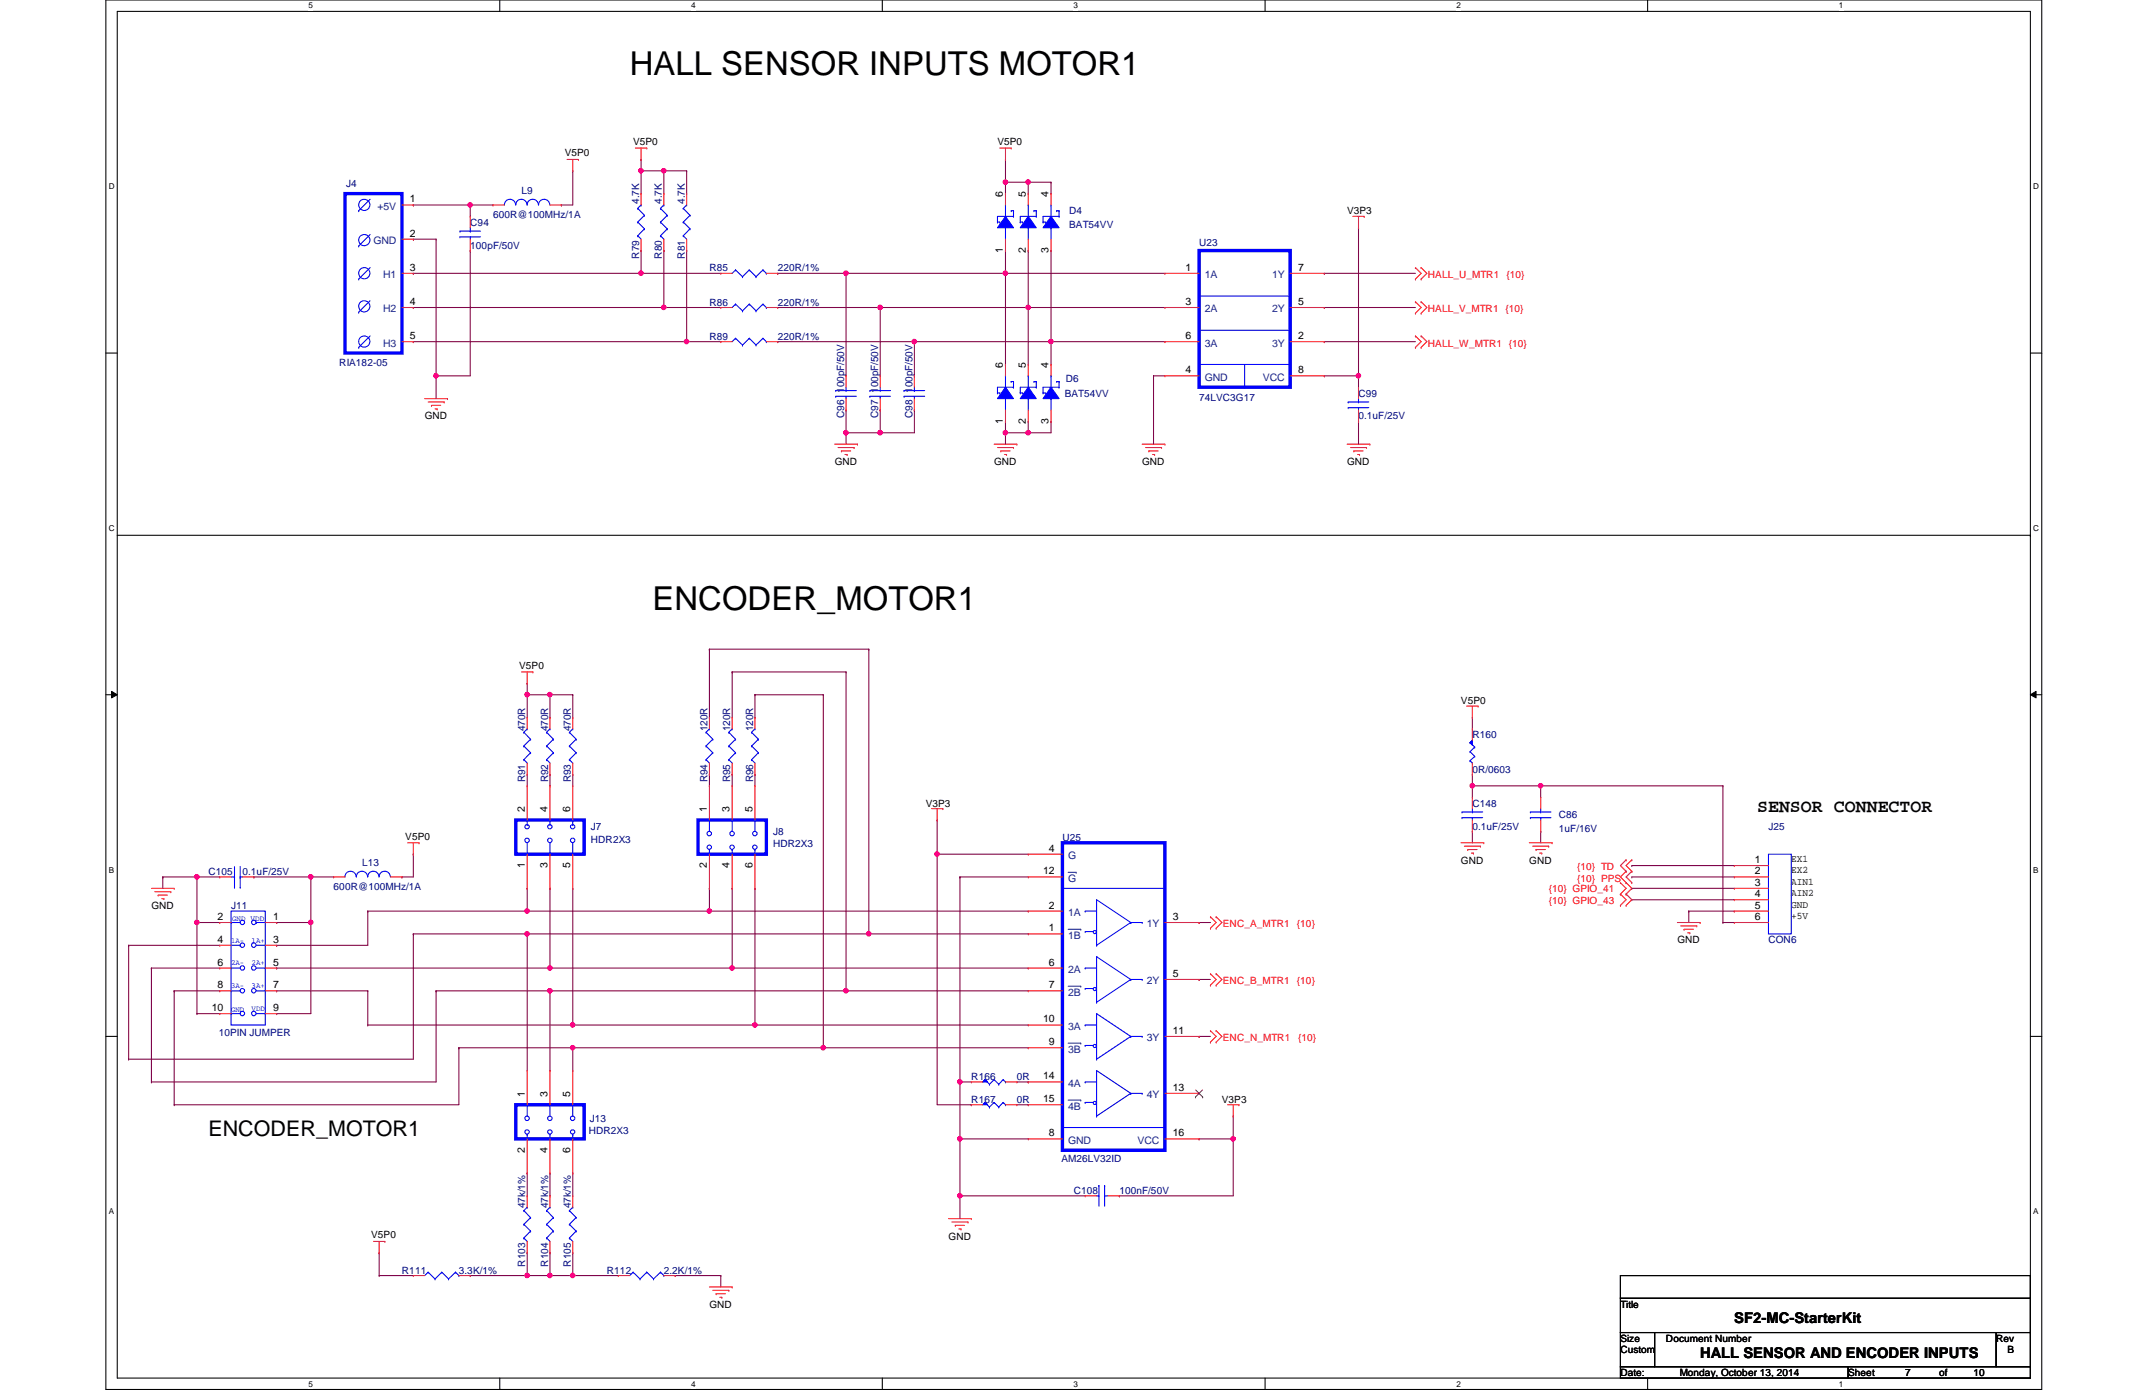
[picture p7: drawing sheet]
<svg xmlns="http://www.w3.org/2000/svg" width="432mm" height="279mm" viewBox="0 0 432 279" stroke-linecap="round" stroke-linejoin="round" font-family="sans-serif">
<defs><g id="words">
<g font-size="6.6">
<text x="126.4" y="15.1">HALL SENSOR INPUTS MOTOR1</text>
<text x="131" y="122.5">ENCODER_MOTOR1</text>
</g>
<text font-size="4.3" x="41.8" y="227.9">ENCODER_MOTOR1</text>
<text font-size="3.6" x="352.7" y="163">SENSOR CONNECTOR</text>
<g font-size="3">
<text x="348.1" y="265.6">SF2-MC-StarterKit</text>
<text x="341.3" y="272.5">HALL SENSOR AND ENCODER INPUTS</text>
</g>
<g font-size="2.1">
<text x="82.3" y="40.6">1</text>
<text x="201.3" y="39.5" transform="rotate(-90 201.3 39.5)">6</text>
<text x="205.9" y="39.5" transform="rotate(-90 205.9 39.5)">5</text>
<text x="210.5" y="39.5" transform="rotate(-90 210.5 39.5)">4</text>
<text x="82.3" y="47.5">2</text>
<text x="201.3" y="50.8" transform="rotate(-90 201.3 50.8)">1</text>
<text x="205.9" y="50.8" transform="rotate(-90 205.9 50.8)">2</text>
<text x="210.5" y="50.8" transform="rotate(-90 210.5 50.8)">3</text>
<text x="82.3" y="54.4">3</text>
<text x="238" y="54.4">1</text>
<text x="260.6" y="54.4">7</text>
<text x="82.3" y="61.2">4</text>
<text x="238" y="61.2">3</text>
<text x="260.6" y="61.2">5</text>
<text x="82.3" y="68.1">5</text>
<text x="238" y="68.1">6</text>
<text x="260.6" y="68.1">2</text>
<text x="201.3" y="73.8" transform="rotate(-90 201.3 73.8)">6</text>
<text x="205.9" y="73.8" transform="rotate(-90 205.9 73.8)">5</text>
<text x="210.5" y="73.8" transform="rotate(-90 210.5 73.8)">4</text>
<text x="238" y="74.9">4</text>
<text x="260.6" y="74.9">8</text>
<text x="201.3" y="85.1" transform="rotate(-90 201.3 85.1)">1</text>
<text x="205.9" y="85.1" transform="rotate(-90 205.9 85.1)">2</text>
<text x="210.5" y="85.1" transform="rotate(-90 210.5 85.1)">3</text>
<text x="105.3" y="163" transform="rotate(-90 105.3 163)">2</text>
<text x="109.9" y="163" transform="rotate(-90 109.9 163)">4</text>
<text x="114.5" y="163" transform="rotate(-90 114.5 163)">6</text>
<text x="141.9" y="163" transform="rotate(-90 141.9 163)">1</text>
<text x="146.5" y="163" transform="rotate(-90 146.5 163)">3</text>
<text x="151" y="163" transform="rotate(-90 151 163)">5</text>
<text x="210.5" y="170.9">4</text>
<text x="352.3" y="173.2">1</text>
<text x="105.3" y="174.2" transform="rotate(-90 105.3 174.2)">1</text>
<text x="109.9" y="174.2" transform="rotate(-90 109.9 174.2)">3</text>
<text x="114.5" y="174.2" transform="rotate(-90 114.5 174.2)">5</text>
<text x="141.9" y="174.2" transform="rotate(-90 141.9 174.2)">2</text>
<text x="146.5" y="174.2" transform="rotate(-90 146.5 174.2)">4</text>
<text x="151" y="174.2" transform="rotate(-90 151 174.2)">6</text>
<text x="209.4" y="175.5">12</text>
<text x="352.3" y="175.5">2</text>
<text x="352.3" y="177.8">3</text>
<text x="43.6" y="184.7">2</text>
<text x="54.9" y="184.7">1</text>
<text x="210.5" y="182.4">2</text>
<text x="235.5" y="184.7">3</text>
<text x="352.3" y="180.1">4</text>
<text x="352.3" y="182.4">5</text>
<text x="352.3" y="184.7">6</text>
<text x="43.6" y="189.2">4</text>
<text x="54.9" y="189.2">3</text>
<text x="210.5" y="186.9">1</text>
<text x="43.6" y="193.8">6</text>
<text x="54.9" y="193.8">5</text>
<text x="210.5" y="193.8">6</text>
<text x="235.5" y="196.1">5</text>
<text x="42.5" y="202.9">10</text>
<text x="43.6" y="198.4">8</text>
<text x="54.9" y="198.4">7</text>
<text x="54.9" y="202.9">9</text>
<text x="210.5" y="198.4">7</text>
<text x="209.4" y="205.2">10</text>
<text x="210.5" y="209.8">9</text>
<text x="235.5" y="207.5">11</text>
<text x="105.3" y="220.1" transform="rotate(-90 105.3 220.1)">1</text>
<text x="109.9" y="220.1" transform="rotate(-90 109.9 220.1)">3</text>
<text x="114.5" y="220.1" transform="rotate(-90 114.5 220.1)">5</text>
<text x="209.4" y="216.7">14</text>
<text x="209.4" y="221.2">15</text>
<text x="235.5" y="218.9">13</text>
<text x="105.3" y="231.4" transform="rotate(-90 105.3 231.4)">2</text>
<text x="109.9" y="231.4" transform="rotate(-90 109.9 231.4)">4</text>
<text x="114.5" y="231.4" transform="rotate(-90 114.5 231.4)">6</text>
<text x="210.5" y="228.1">8</text>
<text x="235.5" y="228.1">16</text>
</g>
<g font-size="2.1" fill="#004080">
<text x="75.8" y="42.1">+5V</text>
<text x="75" y="49">GND</text>
<text x="76.9" y="55.8">H1</text>
<text x="241.9" y="55.8">1A</text>
<text x="255.4" y="55.8">1Y</text>
<text x="76.9" y="62.7">H2</text>
<text x="241.9" y="62.7">2A</text>
<text x="255.4" y="62.7">2Y</text>
<text x="76.9" y="69.6">H3</text>
<text x="241.9" y="69.6">3A</text>
<text x="255.4" y="69.6">3Y</text>
<text x="241.9" y="76.4">GND</text>
<text x="253.5" y="76.4">VCC</text>
<text x="214.4" y="172.4">G</text>
<text x="214.4" y="177">G</text>
<text x="214.4" y="183.9">1A</text>
<text x="214.4" y="188.4">1B</text>
<text x="230.2" y="186.1">1Y</text>
<text x="214.4" y="195.3">2A</text>
<text x="230.2" y="197.6">2Y</text>
<text x="214.4" y="199.9">2B</text>
<text x="214.4" y="206.7">3A</text>
<text x="230.2" y="209">3Y</text>
<text x="214.4" y="211.3">3B</text>
<text x="214.4" y="218.1">4A</text>
<text x="230.2" y="220.4">4Y</text>
<text x="214.4" y="222.7">4B</text>
<text x="214.4" y="229.6">GND</text>
<text x="228.3" y="229.6">VCC</text>
</g>
<g font-size="2">
<text x="127.1" y="29.1">V5P0</text>
<text x="200.2" y="29.1">V5P0</text>
<text x="113.4" y="31.4">V5P0</text>
<text x="270.4" y="43.1">V3P3</text>
<text x="85.3" y="84.2">GND</text>
<text x="167.6" y="93.3">GND</text>
<text x="199.6" y="93.3">GND</text>
<text x="229.3" y="93.3">GND</text>
<text x="270.4" y="93.3">GND</text>
<text x="104.2" y="134.3">V5P0</text>
<text x="293.3" y="141.4">V5P0</text>
<text x="185.8" y="161.9">V3P3</text>
<text x="81.4" y="168.6">V5P0</text>
<text x="293.3" y="173.4">GND</text>
<text x="307" y="173.4">GND</text>
<text x="359.6" y="173">EX1</text>
<text x="359.6" y="177.6">AIN1</text>
<text x="359.6" y="175.3">EX2</text>
<text x="359.6" y="179.9">AIN2</text>
<text x="30.4" y="182.5">GND</text>
<text x="359.6" y="184.4">+5V</text>
<text x="359.6" y="182.2">GND</text>
<text x="336.7" y="189.4">GND</text>
<text x="245.3" y="221.4">V3P3</text>
<text x="74.5" y="248.6">V5P0</text>
<text x="190.4" y="248.8">GND</text>
<text x="142.4" y="262.5">GND</text>
<text x="325.3" y="262.5">Title</text>
<text x="325.3" y="269.4">Size</text>
<text x="334.4" y="269.4">Document Number</text>
<text x="400.7" y="269.4">Rev</text>
<text x="325.3" y="271.7">Custom</text>
<text x="403" y="271.7">B</text>
<text x="325.3" y="276.2">Date:</text>
<text x="337.2" y="276.2">Monday, October 13, 2014</text>
<text x="371" y="276.2">Sheet</text>
<text x="382.4" y="276.2">7</text>
<text x="389.3" y="276.2">of</text>
<text x="396.2" y="276.2">10</text>
</g>
<g font-size="2" fill="#000080">
<text x="69.5" y="37.5">J4</text>
<text x="104.7" y="38.9">L9</text>
<text x="128.3" y="40.9" transform="rotate(-90 128.3 40.9)">4.7K</text>
<text x="132.9" y="40.9" transform="rotate(-90 132.9 40.9)">4.7K</text>
<text x="137.5" y="40.9" transform="rotate(-90 137.5 40.9)">4.7K</text>
<text x="94.4" y="45.3">C94</text>
<text x="99" y="43.7">600R@100MHz/1A</text>
<text x="214.6" y="43.1">D4</text>
<text x="214.6" y="45.8">BAT54VV</text>
<text x="94.4" y="49.9">100pF/50V</text>
<text x="128.3" y="51.9" transform="rotate(-90 128.3 51.9)">R79</text>
<text x="132.9" y="51.9" transform="rotate(-90 132.9 51.9)">R80</text>
<text x="137.5" y="51.9" transform="rotate(-90 137.5 51.9)">R81</text>
<text x="240.7" y="49.4">U23</text>
<text x="142.4" y="54.5">R85</text>
<text x="156.1" y="54.5">220R/1%</text>
<text x="142.4" y="61.3">R86</text>
<text x="156.1" y="61.3">220R/1%</text>
<text x="142.4" y="68.2">R89</text>
<text x="156.1" y="68.2">220R/1%</text>
<text x="68.1" y="73.4">RIA182-05</text>
<text x="214" y="76.7">D6</text>
<text x="169.5" y="83.9" transform="rotate(-90 169.5 83.9)">C96 100pF/50V</text>
<text x="176.3" y="83.9" transform="rotate(-90 176.3 83.9)">C97 100pF/50V</text>
<text x="183.2" y="83.9" transform="rotate(-90 183.2 83.9)">C98 100pF/50V</text>
<text x="213.7" y="79.6">BAT54VV</text>
<text x="240.7" y="80.6">74LVC3G17</text>
<text x="272.7" y="79.6">C99</text>
<text x="272.7" y="84.2">0.1uF/25V</text>
<text x="105.5" y="146.8" transform="rotate(-90 105.5 146.8)">470R</text>
<text x="110" y="146.8" transform="rotate(-90 110 146.8)">470R</text>
<text x="114.6" y="146.8" transform="rotate(-90 114.6 146.8)">470R</text>
<text x="142" y="146.8" transform="rotate(-90 142 146.8)">120R</text>
<text x="146.6" y="146.8" transform="rotate(-90 146.6 146.8)">120R</text>
<text x="151.2" y="146.8" transform="rotate(-90 151.2 146.8)">120R</text>
<text x="295.6" y="148.2">R160</text>
<text x="295.6" y="155.1">0R/0603</text>
<text x="105.5" y="157.1" transform="rotate(-90 105.5 157.1)">R91</text>
<text x="110" y="157.1" transform="rotate(-90 110 157.1)">R92</text>
<text x="114.6" y="157.1" transform="rotate(-90 114.6 157.1)">R93</text>
<text x="142" y="157.1" transform="rotate(-90 142 157.1)">R94</text>
<text x="146.6" y="157.1" transform="rotate(-90 146.6 157.1)">R95</text>
<text x="151.2" y="157.1" transform="rotate(-90 151.2 157.1)">R96</text>
<text x="295.6" y="161.9">C148</text>
<text x="118.6" y="166.5">J7</text>
<text x="155.2" y="167.6">J8</text>
<text x="295.6" y="166.5">0.1uF/25V</text>
<text x="312.9" y="164.2">C86</text>
<text x="312.9" y="167">1uF/16V</text>
<text x="355" y="166.5">J25</text>
<text x="72.7" y="173.8">L13</text>
<text x="118.6" y="169.2">HDR2X3</text>
<text x="155.2" y="169.9">HDR2X3</text>
<text x="213.3" y="168.8">U25</text>
<text x="41.8" y="175.6">C105</text>
<text x="48.7" y="175.6">0.1uF/25V</text>
<text x="67" y="178.6">600R@100MHz/1A</text>
<text x="46.4" y="182.5">J11</text>
<text x="355" y="189.4">CON6</text>
<text x="43.9" y="207.9">10PIN JUMPER</text>
<text x="195" y="216.8">R166</text>
<text x="195" y="221.4">R167</text>
<text x="204.1" y="216.8">0R</text>
<text x="204.1" y="221.4">0R</text>
<text x="118.2" y="227.5">HDR2X3</text>
<text x="118.4" y="225.3">J13</text>
<text x="213.1" y="233.3">AM26LV32ID</text>
<text x="215.6" y="239.6">C108</text>
<text x="224.7" y="239.6">100nF/50V</text>
<text x="105.5" y="242.5" transform="rotate(-90 105.5 242.5)">47k/1%</text>
<text x="110" y="242.5" transform="rotate(-90 110 242.5)">47k/1%</text>
<text x="114.6" y="242.5" transform="rotate(-90 114.6 242.5)">47k/1%</text>
<text x="80.7" y="255.7">R111</text>
<text x="92.1" y="255.7">3.3K/1%</text>
<text x="105.5" y="254.2" transform="rotate(-90 105.5 254.2)">R103</text>
<text x="110" y="254.2" transform="rotate(-90 110 254.2)">R104</text>
<text x="114.6" y="254.2" transform="rotate(-90 114.6 254.2)">R105</text>
<text x="121.8" y="255.7">R112</text>
<text x="133.3" y="255.7">2.2K/1%</text>
</g>
<g font-size="2" fill="#f00">
<text x="286.6" y="55.8">HALL_U_MTR1</text>
<text x="302.4" y="55.8">{10}</text>
<text x="286.6" y="62.7">HALL_V_MTR1 {10}</text>
<text x="286.6" y="69.6">HALL_W_MTR1 {10}</text>
<text x="310.9" y="179.1">{10} GPIO_41</text>
<text x="316.6" y="174.7">{10} TD</text>
<text x="316.6" y="177">{10} PPS</text>
<text x="310.9" y="181.4">{10} GPIO_43</text>
<text x="245.5" y="186.1">ENC_A_MTR1</text>
<text x="260.3" y="186.1">{10}</text>
<text x="245.5" y="197.6">ENC_B_MTR1</text>
<text x="260.3" y="197.6">{10}</text>
<text x="245.5" y="209">ENC_N_MTR1</text>
<text x="260.6" y="209">{10}</text>
</g>
<g font-size="1.6">
<text x="61.9" y="1.7">5</text>
<text x="138.7" y="1.7">4</text>
<text x="215.5" y="1.7">3</text>
<text x="292.4" y="1.7">2</text>
<text x="369.1" y="1.7">1</text>
<text x="21.8" y="38">D</text>
<text x="408.2" y="38">D</text>
<text x="21.8" y="106.6">C</text>
<text x="408.2" y="106.6">C</text>
<text x="21.8" y="175.2">B</text>
<text x="408.2" y="175.2">B</text>
<text x="21.8" y="243.8">A</text>
<text x="408.2" y="243.8">A</text>
<text x="61.9" y="278.3">5</text>
<text x="138.7" y="278.3">4</text>
<text x="215.5" y="278.3">3</text>
<text x="292.4" y="278.3">2</text>
<text x="369.1" y="278.3">1</text>
</g>
<g font-size="1.6" fill="#00f">
<text x="46.6" y="184.8">GND VDD</text>
<text x="46.4" y="189.4">1A-</text>
<text x="50.5" y="189.4">1A+</text>
<text x="46.4" y="193.7">2A-</text>
<text x="50.5" y="193.7">2A+</text>
<text x="46.4" y="203.1">GND</text>
<text x="46.4" y="198.3">3A-</text>
<text x="50.5" y="202.9">VDD</text>
<text x="50.5" y="198.3">3A+</text>
</g>
</g></defs>
<path d="M21.3 0h388.6v278.9h-388.6zM23.5 2.3h384.1v274.3h-384.1z" fill="none" stroke="#000" stroke-width=".21"/>
<g fill="#fff">
<path d="M61.9 .3h.9v1.8h-.9z"/>
<path d="M61.9 276.9h.9v1.8h-.9z"/>
</g>
<path d="M100.3 0v2.3M100.3 276.6v2.3" fill="none" stroke="#000" stroke-width=".21"/>
<g fill="#fff">
<path d="M138.7 .3h.9v1.8h-.9z"/>
<path d="M138.7 276.9h.9v1.8h-.9z"/>
</g>
<path d="M177.1 0v2.3M177.1 276.6v2.3" fill="none" stroke="#000" stroke-width=".21"/>
<g fill="#fff">
<path d="M215.5 .3h.9v1.8h-.9z"/>
<path d="M215.5 276.9h.9v1.8h-.9z"/>
</g>
<path d="M254 0v2.3M254 276.6v2.3" fill="none" stroke="#000" stroke-width=".21"/>
<g fill="#fff">
<path d="M292.4 .3h.8v1.8h-.8z"/>
<path d="M292.4 276.9h.8v1.8h-.8z"/>
</g>
<path d="M330.8 0v2.3M330.8 276.6v2.3" fill="none" stroke="#000" stroke-width=".21"/>
<g fill="#fff">
<path d="M369.1 .3h.9v1.8h-.9z"/>
<path d="M369.1 276.9h.9v1.8h-.9z"/>
<path d="M21.8 36.6h1.2v1.8h-1.2z"/>
<path d="M408.2 36.6h1.1v1.8h-1.1z"/>
<path d="M21.8 105.2h1.2v1.8h-1.2z"/>
<path d="M408.2 105.2h1.1v1.8h-1.1z"/>
</g>
<path d="M21.3 70.9h2.2M407.6 70.9h2.3" fill="none" stroke="#000" stroke-width=".21"/>
<g fill="#fff">
<path d="M21.8 173.7h1.1v1.9h-1.1z"/>
<path d="M408.2 173.7h1v1.9h-1z"/>
</g>
<path d="M21.3 139.4h2.2M407.6 139.4h2.3" fill="none" stroke="#000" stroke-width=".21"/>
<path d="M22.4 138.8l1.1 .6-1.1 .7zM407.6 139.4l1.1-.6v1.3z" fill="#000"/>
<path d="M22.4 138.8l1.1 .6-1.1 .7zM407.6 139.4l1.1-.6v1.3z" fill="none" stroke="#000" stroke-width=".2"/>
<g fill="#fff">
<path d="M21.8 242.3h1.1v1.8h-1.1z"/>
<path d="M408.2 242.3h1v1.8h-1z"/>
</g>
<path d="M23.5 107.4h384.1M407.6 107.4h.1M21.3 208h2.2M407.6 208h2.3" fill="none" stroke="#000" stroke-width=".21"/>
<path d="M94.4 41.1h.1M94.4 41.1h4.6" fill="none" stroke="#800040" stroke-width=".21"/>
<circle cx="94.4" cy="41.1" r=".45" fill="#f0f"/>
<circle cx="94.4" cy="41.1" r=".45" fill="none" stroke="#f0f" stroke-width=".21"/>
<g fill="none" stroke="#800040" stroke-width=".21">
<path d="M115 34.3h.1M115 34.3v6.8h-2.3M128.7 34.3h.1M128.7 34.3v4.6M94.4 41.1h.1M94.4 50.3h.1M94.4 41.1v2.3M94.4 50.3v25.1M112.7 41.1h.1M128.7 54.9h.1M128.7 50.3h.1M128.7 54.9h16"/>
<path d="M128.7 50.3v4.6M133.3 50.3h.1M133.3 50.3v11.4M137.8 50.3h.1M137.8 50.3v18.3M87.5 75.4h.1M87.5 75.4v4.6M133.3 61.7h.1M133.3 61.7h11.4M137.8 68.6h.1M137.8 68.6h6.9"/>
</g>
<circle cx="128.7" cy="34.3" r=".45" fill="#f0f"/>
<circle cx="128.7" cy="34.3" r=".45" fill="none" stroke="#f0f" stroke-width=".21"/>
<path d="M133.3 34.3h.1M133.3 34.3h4.5M133.3 34.3v4.6" fill="none" stroke="#800040" stroke-width=".21"/>
<circle cx="133.2" cy="34.3" r=".45" fill="#f0f"/>
<circle cx="133.2" cy="34.3" r=".45" fill="none" stroke="#f0f" stroke-width=".21"/>
<path d="M128.7 32h.1M128.7 32v2.3M137.8 34.3h.1M137.8 34.3v4.6M169.8 54.9h.1M169.8 54.9h32M169.8 54.9v20.5M156.1 68.6h.1M156.1 61.7h20.6M156.1 68.6h27.5M176.7 61.7h.1" fill="none" stroke="#800040" stroke-width=".21"/>
<circle cx="169.8" cy="54.8" r=".45" fill="#f0f"/>
<circle cx="169.8" cy="54.8" r=".45" fill="none" stroke="#f0f" stroke-width=".21"/>
<path d="M176.7 61.7h.1M176.7 61.7v13.7" fill="none" stroke="#800040" stroke-width=".21"/>
<circle cx="176.7" cy="61.7" r=".45" fill="#f0f"/>
<circle cx="176.7" cy="61.7" r=".45" fill="none" stroke="#f0f" stroke-width=".21"/>
<path d="M206.4 61.7h.1M206.4 61.7h27.4" fill="none" stroke="#800040" stroke-width=".21"/>
<circle cx="206.4" cy="61.7" r=".45" fill="#f0f"/>
<circle cx="206.4" cy="61.7" r=".45" fill="none" stroke="#f0f" stroke-width=".21"/>
<path d="M183.6 68.6h.1M183.6 68.6v6.8" fill="none" stroke="#800040" stroke-width=".21"/>
<circle cx="183.5" cy="68.6" r=".45" fill="#f0f"/>
<circle cx="183.5" cy="68.6" r=".45" fill="none" stroke="#f0f" stroke-width=".21"/>
<path d="M87.5 75.4h.1M87.5 75.4h6.9M201.8 86.9h.1M201.8 86.9v2.3M206.4 84.6h.1M206.4 84.6v2.3h-4.6" fill="none" stroke="#800040" stroke-width=".21"/>
<circle cx="206.4" cy="86.8" r=".45" fill="#f0f"/>
<circle cx="206.4" cy="86.8" r=".45" fill="none" stroke="#f0f" stroke-width=".21"/>
<path d="M169.8 86.9h.1M169.8 86.9v2.3M206.4 86.9h.1M211 84.6h.1M211 84.6v2.3h-4.6" fill="none" stroke="#800040" stroke-width=".21"/>
<circle cx="169.8" cy="86.8" r=".45" fill="#f0f"/>
<circle cx="169.8" cy="86.8" r=".45" fill="none" stroke="#f0f" stroke-width=".21"/>
<path d="M169.8 86.9h.1M176.7 82.3h.1M176.7 86.9h.1M176.7 82.3v4.6M183.6 82.3h.1M183.6 82.3v4.6h-13.8" fill="none" stroke="#800040" stroke-width=".21"/>
<circle cx="176.7" cy="86.8" r=".45" fill="#f0f"/>
<circle cx="176.7" cy="86.8" r=".45" fill="none" stroke="#f0f" stroke-width=".21"/>
<path d="M169.8 82.3h.1M169.8 82.3v4.6M201.8 84.6h.1M201.8 84.6v2.3" fill="none" stroke="#800040" stroke-width=".21"/>
<circle cx="201.8" cy="86.8" r=".45" fill="#f0f"/>
<circle cx="201.8" cy="86.8" r=".45" fill="none" stroke="#f0f" stroke-width=".21"/>
<path d="M201.8 54.9h.1M201.8 54.9v18.3M201.8 54.9h32" fill="none" stroke="#800040" stroke-width=".21"/>
<circle cx="201.8" cy="54.8" r=".45" fill="#f0f"/>
<circle cx="201.8" cy="54.8" r=".45" fill="none" stroke="#f0f" stroke-width=".21"/>
<path d="M201.8 36.6h.1M201.8 36.6v2.3M201.8 50.3h.1M201.8 50.3v4.6M206.4 50.3h.1M206.4 50.3v22.9M183.6 68.6h.1M183.6 68.6h27.4M206.4 61.7h.1M211 68.6h.1M211 68.6v4.6" fill="none" stroke="#800040" stroke-width=".21"/>
<circle cx="201.8" cy="36.5" r=".45" fill="#f0f"/>
<circle cx="201.8" cy="36.5" r=".45" fill="none" stroke="#f0f" stroke-width=".21"/>
<path d="M206.4 36.6h.1M206.4 36.6h4.6M206.4 36.6v2.3" fill="none" stroke="#800040" stroke-width=".21"/>
<circle cx="206.4" cy="36.5" r=".45" fill="#f0f"/>
<circle cx="206.4" cy="36.5" r=".45" fill="none" stroke="#f0f" stroke-width=".21"/>
<path d="M201.8 32h.1M201.8 32v4.6M211 36.6h.1M211 36.6v2.3M272.7 45.7h.1M272.7 45.7v29.7h-6.8M231.6 75.4h.1M231.6 75.4h2.2M231.6 75.4v13.8M265.9 75.4h.1" fill="none" stroke="#800040" stroke-width=".21"/>
<circle cx="272.7" cy="75.4" r=".45" fill="#f0f"/>
<circle cx="272.7" cy="75.4" r=".45" fill="none" stroke="#f0f" stroke-width=".21"/>
<g fill="none" stroke="#800040" stroke-width=".21">
<path d="M201.8 36.6h.1M201.8 36.6h4.6M265.9 54.9h.1M265.9 54.9h18.2M211 68.6h.1M211 68.6h22.8M265.9 61.7h.1M265.9 68.6h.1M265.9 61.7h18.2M265.9 68.6h18.2M272.7 75.4h.1M272.7 75.4v2.3"/>
<path d="M272.7 84.6h.1M272.7 84.6v4.6"/>
</g>
<circle cx="211" cy="68.6" r=".45" fill="#f0f"/>
<circle cx="211" cy="68.6" r=".45" fill="none" stroke="#f0f" stroke-width=".21"/>
<g fill="none" stroke="#800040" stroke-width=".21">
<path d="M211 50.3h.1M211 50.3v18.3M39.5 176h.1M39.5 176v9.2M25.8 189.7h.1M25.8 189.7h18.3M30.4 194.3h.1M30.4 194.3h13.7M35 198.9h.1M35 198.9h9.1M39.5 185.2h.1M39.5 185.2h4.6"/>
<path d="M39.5 203.5h.1M39.5 203.5h4.6"/>
</g>
<circle cx="39.5" cy="185.1" r=".45" fill="#f0f"/>
<circle cx="39.5" cy="185.1" r=".45" fill="none" stroke="#f0f" stroke-width=".21"/>
<circle cx="39.5" cy="176" r=".45" fill="#f0f"/>
<circle cx="39.5" cy="176" r=".45" fill="none" stroke="#f0f" stroke-width=".21"/>
<path d="M39.5 176h.1M39.5 176h4.6M51 176h.1M51 176h11.4M62.4 176h.1M62.4 176v9.2" fill="none" stroke="#800040" stroke-width=".21"/>
<circle cx="62.4" cy="185.1" r=".45" fill="#f0f"/>
<circle cx="62.4" cy="185.1" r=".45" fill="none" stroke="#f0f" stroke-width=".21"/>
<circle cx="62.4" cy="176" r=".45" fill="#f0f"/>
<circle cx="62.4" cy="176" r=".45" fill="none" stroke="#f0f" stroke-width=".21"/>
<g fill="none" stroke="#800040" stroke-width=".21">
<path d="M105.8 139.4h.1M105.8 139.4v4.6M32.7 176h.1M32.7 176h6.8M32.7 176v2.3M62.4 176h.1M62.4 176h4.6M80.7 176h.1M83 171.4h.1M83 171.4v4.6h-2.3M105.8 178.3h.1M105.8 178.3v4.6h-32"/>
<path d="M110.4 178.3h.1M110.4 178.3v16h-54.9M115 178.3h.1M115 178.3v27.4h-41.2M25.8 189.7h.1M25.8 189.7v22.9M30.4 194.3h.1M30.4 194.3v22.9M35 198.9h.1M35 198.9v22.8M39.5 185.2h.1M39.5 185.2v18.3"/>
<path d="M55.5 185.2h.1M55.5 189.7h.1M55.5 198.9h.1M55.5 194.3h.1M55.5 185.2h6.9M55.5 198.9h18.3M62.4 185.2h.1M62.4 185.2v18.3h-6.9M73.8 182.9h.1M73.8 198.9h.1M73.8 182.9v6.8h-18.3M73.8 198.9v6.8"/>
<path d="M83 187.5h.1M83 187.5v25.1h-57.2M87.5 198.9h.1M87.5 198.9v18.3h-57.1M142.4 182.9h.1M142.4 182.9h64M147 194.3h.1M147 194.3h59.4M169.8 198.9h.1M169.8 198.9h36.6M174.4 187.5h.1M174.4 187.5h32"/>
<path d="M25.8 212.6h.1M30.4 217.2h.1M55.5 203.5h.1M73.8 205.7h.1M92.1 210.3h.1M92.1 210.3v11.4h-57.1M151.6 205.7h.1M151.6 205.7h54.8M165.3 210.3h.1M165.3 210.3h41.1M35 221.7h.1"/>
</g>
<circle cx="105.8" cy="139.4" r=".45" fill="#f0f"/>
<circle cx="105.8" cy="139.4" r=".45" fill="none" stroke="#f0f" stroke-width=".21"/>
<path d="M105.8 137.2h.1M105.8 137.2v2.2M110.4 139.4h.1M110.4 139.4v4.6M115 139.4h.1M115 139.4v4.6M105.8 155.4h.1M105.8 155.4v2.3M110.4 155.4h.1M110.4 155.4v2.3M115 155.4h.1M115 155.4v2.3" fill="none" stroke="#800040" stroke-width=".21"/>
<circle cx="110.4" cy="139.4" r=".45" fill="#f0f"/>
<circle cx="110.4" cy="139.4" r=".45" fill="none" stroke="#f0f" stroke-width=".21"/>
<path d="M105.8 139.4h.1M105.8 139.4h9.2M110.4 139.4h.1M105.8 187.5h.1M105.8 187.5v27.4" fill="none" stroke="#800040" stroke-width=".21"/>
<circle cx="105.8" cy="187.4" r=".45" fill="#f0f"/>
<circle cx="105.8" cy="187.4" r=".45" fill="none" stroke="#f0f" stroke-width=".21"/>
<path d="M83 187.5h.1M83 187.5h22.8M87.5 198.9h.1M87.5 198.9h22.9M110.4 198.9h.1M110.4 198.9v16M115 210.3h.1M115 210.3v4.6" fill="none" stroke="#800040" stroke-width=".21"/>
<circle cx="114.9" cy="210.3" r=".45" fill="#f0f"/>
<circle cx="114.9" cy="210.3" r=".45" fill="none" stroke="#f0f" stroke-width=".21"/>
<path d="M92.1 210.3h.1M92.1 210.3h22.9M105.8 235.5h.1M105.8 235.5v4.5M110.4 235.5h.1M110.4 235.5v4.5M115 235.5h.1M115 235.5v4.5M105.8 251.5h.1M105.8 251.5v4.5M110.4 256h.1M110.4 256h4.6" fill="none" stroke="#800040" stroke-width=".21"/>
<circle cx="110.4" cy="256" r=".45" fill="#f0f"/>
<circle cx="110.4" cy="256" r=".45" fill="none" stroke="#f0f" stroke-width=".21"/>
<path d="M94.4 256h.1M94.4 256h11.4M110.4 251.5h.1M110.4 251.5v4.5M115 251.5h.1M115 251.5v4.5" fill="none" stroke="#800040" stroke-width=".21"/>
<circle cx="105.8" cy="256" r=".45" fill="#f0f"/>
<circle cx="105.8" cy="256" r=".45" fill="none" stroke="#f0f" stroke-width=".21"/>
<path d="M76.1 256h.1M76.1 251.5h.1M76.1 256h6.9M76.1 251.5v4.5M115 256h.1M115 256h9.1" fill="none" stroke="#800040" stroke-width=".21"/>
<circle cx="114.9" cy="256" r=".45" fill="#f0f"/>
<circle cx="114.9" cy="256" r=".45" fill="none" stroke="#f0f" stroke-width=".21"/>
<path d="M142.4 178.3h.1M142.4 178.3v4.6h-36.6M105.8 182.9h.1M105.8 256h.1M105.8 256h4.6M135.6 256h.1M135.6 256h9.1M144.7 256h.1M144.7 256v2.3" fill="none" stroke="#800040" stroke-width=".21"/>
<circle cx="142.4" cy="182.9" r=".45" fill="#f0f"/>
<circle cx="142.4" cy="182.9" r=".45" fill="none" stroke="#f0f" stroke-width=".21"/>
<circle cx="105.8" cy="182.9" r=".45" fill="#f0f"/>
<circle cx="105.8" cy="182.9" r=".45" fill="none" stroke="#f0f" stroke-width=".21"/>
<path d="M147 178.3h.1M147 178.3v16h-36.6M110.4 194.3h.1" fill="none" stroke="#800040" stroke-width=".21"/>
<circle cx="147" cy="194.3" r=".45" fill="#f0f"/>
<circle cx="147" cy="194.3" r=".45" fill="none" stroke="#f0f" stroke-width=".21"/>
<circle cx="110.4" cy="194.3" r=".45" fill="#f0f"/>
<circle cx="110.4" cy="194.3" r=".45" fill="none" stroke="#f0f" stroke-width=".21"/>
<path d="M151.6 178.3h.1M151.6 178.3v27.4h-36.6M115 205.7h.1" fill="none" stroke="#800040" stroke-width=".21"/>
<circle cx="151.5" cy="205.7" r=".45" fill="#f0f"/>
<circle cx="151.5" cy="205.7" r=".45" fill="none" stroke="#f0f" stroke-width=".21"/>
<circle cx="114.9" cy="205.7" r=".45" fill="#f0f"/>
<circle cx="114.9" cy="205.7" r=".45" fill="none" stroke="#f0f" stroke-width=".21"/>
<path d="M142.4 130.3h.1M142.4 130.3v13.7M142.4 130.3h32M147 134.9h.1M147 134.9v9.1M151.6 139.4h.1M151.6 139.4v4.6M174.4 130.3h.1M174.4 130.3v57.2" fill="none" stroke="#800040" stroke-width=".21"/>
<circle cx="174.4" cy="187.4" r=".45" fill="#f0f"/>
<circle cx="174.4" cy="187.4" r=".45" fill="none" stroke="#f0f" stroke-width=".21"/>
<path d="M147 134.9h.1M147 134.9h22.8M169.8 134.9h.1M169.8 134.9v64" fill="none" stroke="#800040" stroke-width=".21"/>
<circle cx="169.8" cy="198.9" r=".45" fill="#f0f"/>
<circle cx="169.8" cy="198.9" r=".45" fill="none" stroke="#f0f" stroke-width=".21"/>
<path d="M151.6 139.4h.1M151.6 139.4h13.7M165.3 139.4h.1M165.3 139.4v70.9" fill="none" stroke="#800040" stroke-width=".21"/>
<circle cx="165.2" cy="210.3" r=".45" fill="#f0f"/>
<circle cx="165.2" cy="210.3" r=".45" fill="none" stroke="#f0f" stroke-width=".21"/>
<path d="M105.8 187.5h.1M105.8 187.5h68.6M110.4 198.9h.1M110.4 198.9h59.4M115 210.3h.1M115 210.3h50.3" fill="none" stroke="#800040" stroke-width=".21"/>
<circle cx="110.4" cy="198.9" r=".45" fill="#f0f"/>
<circle cx="110.4" cy="198.9" r=".45" fill="none" stroke="#f0f" stroke-width=".21"/>
<path d="M188.1 171.4h.1M188.1 171.4h18.3M188.1 171.4v50.3" fill="none" stroke="#800040" stroke-width=".21"/>
<circle cx="188.1" cy="171.4" r=".45" fill="#f0f"/>
<circle cx="188.1" cy="171.4" r=".45" fill="none" stroke="#f0f" stroke-width=".21"/>
<path d="M192.7 217.2h.1M192.7 217.2h2.3M192.7 217.2v11.4M188.1 221.7h6.9M192.7 228.6h.1M192.7 228.6h13.7M195 221.7h.1" fill="none" stroke="#800040" stroke-width=".21"/>
<circle cx="192.7" cy="228.6" r=".45" fill="#f0f"/>
<circle cx="192.7" cy="228.6" r=".45" fill="none" stroke="#f0f" stroke-width=".21"/>
<path d="M192.7 176h.1M192.7 176v41.2" fill="none" stroke="#800040" stroke-width=".21"/>
<circle cx="192.7" cy="217.1" r=".45" fill="#f0f"/>
<circle cx="192.7" cy="217.1" r=".45" fill="none" stroke="#f0f" stroke-width=".21"/>
<path d="M188.1 164.6h.1M188.1 164.6v6.8M192.7 176h.1M192.7 176h13.7M192.7 240h.1M192.7 240v4.6M192.7 240h25.1" fill="none" stroke="#800040" stroke-width=".21"/>
<circle cx="192.7" cy="240" r=".45" fill="#f0f"/>
<circle cx="192.7" cy="240" r=".45" fill="none" stroke="#f0f" stroke-width=".21"/>
<path d="M192.7 228.6h.1M192.7 228.6v11.4M240.7 228.6h.1M240.7 228.6h6.9M224.7 240h.1M224.7 240h22.9" fill="none" stroke="#800040" stroke-width=".21"/>
<circle cx="247.5" cy="228.6" r=".45" fill="#f0f"/>
<circle cx="247.5" cy="228.6" r=".45" fill="none" stroke="#f0f" stroke-width=".21"/>
<g fill="none" stroke="#800040" stroke-width=".21">
<path d="M83 41.1h.1M83 41.1h11.4M87.5 48h.1M87.5 48v27.4M156.1 54.9h.1M156.1 54.9h13.7M142.4 155.4h.1M142.4 155.4v2.3M147 155.4h.1M147 155.4v2.3M151.6 155.4h.1M151.6 155.4v2.3"/>
<path d="M240.7 185.2h.1M240.7 196.6h.1M240.7 185.2h2.3M240.7 196.6h2.3M240.7 208h.1M240.7 208h2.3M247.6 228.6h.1M247.6 224h.1M247.6 224v16"/>
</g>
<circle cx="87.5" cy="75.4" r=".45" fill="#f0f"/>
<circle cx="87.5" cy="75.4" r=".45" fill="none" stroke="#f0f" stroke-width=".21"/>
<path d="M83 68.6h.1M83 68.6h54.8" fill="none" stroke="#800040" stroke-width=".21"/>
<circle cx="137.8" cy="68.6" r=".45" fill="#f0f"/>
<circle cx="137.8" cy="68.6" r=".45" fill="none" stroke="#f0f" stroke-width=".21"/>
<path d="M83 54.9h.1M83 54.9h45.7" fill="none" stroke="#800040" stroke-width=".21"/>
<circle cx="128.7" cy="54.8" r=".45" fill="#f0f"/>
<circle cx="128.7" cy="54.8" r=".45" fill="none" stroke="#f0f" stroke-width=".21"/>
<path d="M83 61.7h.1M83 61.7h50.3" fill="none" stroke="#800040" stroke-width=".21"/>
<circle cx="133.2" cy="61.7" r=".45" fill="#f0f"/>
<circle cx="133.2" cy="61.7" r=".45" fill="none" stroke="#f0f" stroke-width=".21"/>
<g fill="none" stroke="#800040" stroke-width=".21">
<path d="M128.7 34.3h.1M128.7 34.3h4.6M83 48h.1M83 48h4.5M176.7 61.7h29.7M206.4 61.7h.1M295.6 155.4h.1M295.6 144h.1M295.6 157.7h.1M295.6 144v2.3M295.6 155.4v4.6M327.6 173.7h.1"/>
<path d="M327.6 176h.1M327.6 178.3h.1M327.6 173.7h20.5M327.6 176h20.5M327.6 178.3h20.5M327.6 180.6h.1M327.6 180.6h20.5M339 182.9h.1M339 182.9v2.3M339 182.9h9.1M204.1 217.2h2.3M206.4 217.2h.1"/>
<path d="M204.1 221.7h2.3M206.4 221.7h.1"/>
</g>
<circle cx="295.5" cy="157.7" r=".45" fill="#f0f"/>
<circle cx="295.5" cy="157.7" r=".45" fill="none" stroke="#f0f" stroke-width=".21"/>
<path d="M295.6 157.7h.1M295.6 157.7h50.3M309.3 157.7h.1M309.3 157.7v2.3M295.6 166.9h.1M295.6 166.9v2.3M309.3 166.9h.1M309.3 166.9v2.3" fill="none" stroke="#800040" stroke-width=".21"/>
<circle cx="309.3" cy="157.7" r=".45" fill="#f0f"/>
<circle cx="309.3" cy="157.7" r=".45" fill="none" stroke="#f0f" stroke-width=".21"/>
<path d="M345.9 157.7h.1M345.9 157.7v27.5M345.9 185.2h.1M345.9 185.2h2.2" fill="none" stroke="#800040" stroke-width=".21"/>
<g fill="none" stroke="#f00" stroke-width=".21">
<path d="M113.8 32h2.3M115 34.3h.1M115 32v2.3M116.1 32h.1M127.6 29.7h2.2M128.7 32h.1M128.7 29.7v2.3M129.8 29.7h.1M200.7 29.7h2.3M201.8 32h.1M201.8 29.7v2.3M203 29.7h.1"/>
<path d="M271.6 43.4h2.3M272.7 45.7h.1M272.7 43.4v2.3M273.9 43.4h.1M284.1 53.7h.1M284.1 56h.1M284.1 53.7l1.2 1.2-1.2 1.1M285.3 53.7h.1M285.3 56h.1M285.3 53.7l1.1 1.2-1.1 1.1M183.6 75.4h.1M183.6 75.4v2.3"/>
<path d="M284.1 67.4h.1M284.1 69.7h.1M284.1 60.6h.1M284.1 62.9h.1M284.1 67.4l1.2 1.2-1.2 1.1M284.1 60.6l1.2 1.1-1.2 1.2M285.3 67.4h.1M285.3 69.7h.1M285.3 60.6h.1M285.3 62.9h.1M285.3 67.4l1.1 1.2-1.1 1.1M285.3 60.6l1.1 1.1-1.1 1.2"/>
<path d="M85.3 80h4.5M85.9 80.7h3.3M86.6 81.4h.1M86.6 81.4h1.9M87.3 82.1h.5M87.8 82.1h.1M89.2 80.7h.1M89.8 80h.1M167.6 89.2h4.5M168.2 89.8h3.2M168.9 90.5h.1M168.9 90.5h1.9"/>
<path d="M169.6 91.2h.5M170.1 91.2h.1M171.4 89.8h.1M172.1 89.2h.1M183.6 82.3h.1M183.6 80v2.3M199.6 89.2h4.5M200.2 89.8h3.3M200.9 90.5h.1M200.9 90.5h1.9M201.6 91.2h.5M202.1 91.2h.1"/>
<path d="M203.5 89.8h.1M204.1 89.2h.1M229.3 89.2h4.5M230 89.8h3.2M230.6 90.5h.1M230.6 90.5h1.9M231.4 91.2h.4M231.8 91.2h.1M233.2 89.8h.1M233.8 89.2h.1M270.4 89.2h4.6M271.1 89.8h3.2"/>
<path d="M271.8 90.5h.1M271.8 90.5h1.8M272.5 91.2h.4M272.9 91.2h.1M274.3 89.8h.1M275 89.2h.1M104.7 134.9h2.3M105.8 137.2h.1M105.8 134.9v2.3M107 134.9h.1M294.4 141.7h2.3M295.6 144h.1"/>
<path d="M295.6 141.7v2.3M296.7 141.7h.1M30.4 178.3h4.6M31.1 179h3.2M31.7 179.7h.1M31.7 179.7h1.9M34.3 179h.1M35 178.3h.1M81.8 169.2h2.3M83 171.4h.1M83 169.2v2.2M84.1 169.2h.1"/>
<path d="M187 162.3h2.3M188.1 164.6h.1M188.1 162.3v2.3M189.3 162.3h.1M293.3 169.2h4.6M294 169.8h3.2M294.6 170.5h.1M294.6 170.5h1.9M295.4 171.2h.4M295.8 171.2h.1M297.2 169.8h.1M297.9 169.2h.1"/>
<path d="M307 169.2h4.6M307.7 169.8h3.2M308.4 170.5h.1M308.4 170.5h1.8M309.1 171.2h.4M309.5 171.2h.1M310.9 169.8h.1M311.6 169.2h.1M325.3 179.5h.1M325.3 177.2h.1M325.3 177.2l1.1 1.1-1.1 1.2M325.3 179.5l1.1 1.1-1.1 1.1"/>
<path d="M326.4 172.6h.1M326.4 174.9h.1M326.4 177.2h.1M326.4 179.5h.1M326.4 172.6l-1.1 1.1 1.1 1.2M326.4 174.9l-1.1 1.1 2.3 2.3-1.2 1.2M326.4 179.5l1.2 1.1-1.2 1.1M327.6 172.6h.1M327.6 174.9h.1M327.6 177.2h.1M327.6 172.6l-1.2 1.1 1.2 1.2M327.6 174.9l-1.2 1.1 1.2 1.2"/>
<path d="M32.5 180.4h.4M32.9 180.4h.1M243 195.5h.1M243 197.7h.1M243 184h.1M243 186.3h.1M243 195.5l1.1 1.1-1.1 1.1M243 184l1.1 1.2-1.1 1.1M244.1 195.5h.1M244.1 197.7h.1M244.1 184h.1M244.1 186.3h.1"/>
<path d="M244.1 195.5l1.2 1.1-1.2 1.1M244.1 184l1.2 1.2-1.2 1.1M325.3 181.7h.1M326.4 181.7h.1M336.7 185.2h4.6M337.4 185.8h3.2M338.1 186.5h.1M338.1 186.5h1.8M338.8 187.2h.4M339.2 187.2h.1M340.6 185.8h.1M341.3 185.2h.1"/>
<path d="M243 206.9h.1M243 209.2h.1M243 206.9l1.1 1.1-1.1 1.2M244.1 206.9h.1M244.1 209.2h.1M244.1 206.9l1.2 1.1-1.2 1.2M246.4 221.7h2.3M247.6 224h.1M247.6 221.7v2.3M248.7 221.7h.1M75 249.2h2.3M76.1 251.5h.1"/>
<path d="M76.1 249.2v2.3M77.3 249.2h.1M142.4 258.3h4.6M143.1 259h3.2M143.8 259.7h.1M143.8 259.7h1.8M146.3 259h.1M147 258.3h.1M190.4 244.6h4.6M191.1 245.3h3.2M191.8 246h.1M191.8 246h1.8"/>
<path d="M192.5 246.7h.4M192.9 246.7h.1M194.3 245.3h.1M195 244.6h.1M144.5 260.4h.4M144.9 260.4h.1"/>
</g>
<path d="M325.3 256h82.3v4.6h-82.3zM325.3 260.6h82.3v6.9h-82.3zM325.3 267.5h6.8v6.8h-6.8zM325.3 274.3h45.7v2.3h-45.7zM332.1 267.5h68.6v6.8h-68.6zM371 274.3h36.6v2.3h-36.6zM400.7 267.5h6.9v6.8h-6.9z" fill="none" stroke="#000" stroke-width=".21"/>
<g fill="none" stroke="#00f" stroke-width=".21">
<path d="M181.5 78.4h.1M181.5 79.5h.1M181.5 78.4h4.1M181.5 79.5h4.1M183.6 79.5h.1M183.6 78.4h.1M183.6 77.7v.7M183.6 79.5v.5M295.1 149.1h.1M295.1 150.9h.1M295.1 152.7h.1M295.1 149.1l.9 .8"/>
<path d="M295.1 150.9l.9 .9M295.1 152.7l.5 .5M295.6 153.2h.1M295.6 148.6l-.5 .5M296 149.9h.1M296 151.8h.1M296 149.9l-.9 1M296 151.8l-.9 .9"/>
</g>
<path d="M295.1 149.1l.5-.5v.9z" fill-rule="evenodd" fill="#00f"/>
<g fill="none" stroke="#00f" stroke-width=".21">
<path d="M147.7 54.2h.1M147.7 54.2l-.7 .7M147.7 54.2l1.4 1.3M149.1 55.5h.1M150.4 54.2h.1M150.4 54.2l-1.3 1.3M150.4 54.2l1.4 1.3M151.8 55.5h.1M153.2 54.2h.1M153.2 54.2l-1.4 1.3M153.2 54.2l.6 .7M153.8 54.9h.1"/>
<path d="M150.9 152.5h.1M150.9 149.7h.1M150.9 147h.1M150.9 152.5l.7 .7M150.9 149.7l1.3 1.4M150.9 147l1.3 1.4M151.6 146.3h.1M151.6 146.3l-.7 .7M152.2 151.1h.1M152.2 148.4h.1M152.2 151.1l-1.3 1.4M152.2 148.4l-1.3 1.3"/>
<path d="M295.1 149.1l.5-.5v.9zM307.2 163h.1M307.2 164.1h.1M307.2 163h4.2M307.2 164.1h4.2M309.3 164.1h.1M309.3 163h.1M309.3 162.3v.7M309.3 164.1v.5M197.7 216.7h.1M197.7 216.7l-.4 .5M197.7 216.7l.9 .9"/>
<path d="M198.6 217.6h.1M199.6 216.7h.1M199.6 216.7l-1 .9M199.6 216.7l.9 .9M200.5 217.6h.1M201.4 216.7h.1M201.4 216.7l-.9 .9M201.4 216.7l.4 .5M201.8 217.2h.1M105.2 248.5h.1M105.2 245.7h.1M105.2 243h.1"/>
<path d="M105.2 248.5l.6 .7M105.2 245.7l1.3 1.4M105.2 243l1.3 1.4M105.8 242.3h.1M105.8 242.3l-.6 .7M106.5 247.1h.1M106.5 244.4h.1M106.5 247.1l-1.3 1.4M106.5 244.4l-1.3 1.3"/>
</g>
<g fill="none" stroke="#f00" stroke-width=".21">
<path d="M144.7 54.9h.1M144.7 54.9h2.3M153.8 54.9h2.3M156.1 54.9h.1M151.6 155.4h.1M151.6 144h.1M151.6 144v2.3M151.6 153.2v2.2M295.6 146.3h.1M295.6 155.4h.1M295.6 146.3v2.3M295.6 153.2v2.2"/>
<path d="M309.3 166.9h.1M309.3 160h.1M309.3 160v2.3M309.3 164.6v2.3M105.8 251.5h.1M105.8 240h.1M105.8 240v2.3M105.8 249.2v2.3"/>
</g>
<path d="M197.7 216.7l.5 .5h-.9l.4-.5 .5 .5z" fill-rule="evenodd" fill="#00f"/>
<g fill="none" stroke="#00f" stroke-width=".21">
<path d="M72 56h.1M72 42.3h.1M72 49.4h.1M74.3 53.7l-2.3 2.3M74.3 40l-2.3 2.3M74.3 47.1l-2.3 2.3M92.3 46.4h.1M92.3 47.5h.1M92.3 46.4h4.2M92.3 47.5h4.2M94.4 47.5h.1M94.4 46.4h.1"/>
<path d="M94.4 45.7v.7M94.4 47.5v.5M137.2 47.3h.1M137.2 44.6h.1M137.2 41.8h.1M137.2 47.3l.6 .7M137.2 44.6l1.3 1.3M137.2 41.8l1.3 1.4M137.8 41.1h.1M137.8 41.1l-.6 .7M138.5 45.9h.1M138.5 43.2h.1"/>
<path d="M138.5 45.9l-1.3 1.4M138.5 43.2l-1.3 1.4M72 69.7h.1M72 62.7h.1M74.3 67.4l-2.3 2.3M74.3 60.4l-2.3 2.3M147.7 61h.1M147.7 61l-.7 .7M147.7 61l1.4 1.4M149.1 62.4h.1M150.4 61h.1M150.4 61l-1.3 1.4"/>
<path d="M150.4 61l1.4 1.4M151.8 62.4h.1M153.2 61h.1M153.2 61l-1.4 1.4M153.2 61l.6 .7M153.8 61.7h.1M200.2 78.9h.1M201.8 75.4h.1M201.8 75.4v2.3M203.5 77.7h.1M203.5 76.6h.1M203.5 77.7h-3.3v1.2"/>
<path d="M203.5 76.6v1.1M201.8 80h.1M201.8 80v2.3M270.6 80.7h.1M270.6 81.8h.1M270.6 80.7h4.2M270.6 81.8h4.2M272.7 81.8h.1M272.7 80.7h.1M272.7 80v.7M272.7 81.8v.5M142.4 164.6h.1"/>
<path d="M142.4 170.5h.1M142.4 164.6v2.3M142.4 170.5v.9M147 164.6h.1M147 170.5h.1M147 164.6v2.3M147 170.5v.9M151.6 171.4h.1M151.6 170.5h.1M151.6 164.6h.1M151.6 164.6v2.3M151.6 170.5v.9"/>
<path d="M213.3 178.3h20.5M233.8 178.3h.1M46.4 182.9h6.9v22.8h-6.9zM46.4 185.2h.1M46.4 194.3h.1M46.4 198.9h.1M46.4 194.3h1.8M46.4 185.2h1.8M46.4 189.7h1.8M46.4 198.9h1.8M48.2 189.7h.1M51.4 185.2h.1"/>
<path d="M51.4 194.3h1.9M51.4 185.2h1.9M51.4 189.7h1.9M51.4 198.9h1.9M53.3 194.3h.1M53.3 189.7h.1M53.3 198.9h.1M217.8 182.9h.1M217.8 187h.1M217.8 194.3h.1M217.8 198.4h.1M217.8 194.3h2.3"/>
<path d="M217.8 182.9h2.3M217.8 187h1.7M217.8 198.4h1.7M220.1 189.7h.1M227 185.2h.1M227 196.6h.1M227 185.2h2.3M227 185.2l-6.9 4.5M227 185.2l-6.9-4.6v9.1M227 196.6l-6.9-4.6v9.2M227 196.6h2.3M227 196.6l-6.9 4.6"/>
<path d="M229.3 185.2h.1M229.3 196.6h.1M46.4 203.5h.1M46.4 203.5h1.8M51.4 203.5h1.9M53.3 203.5h.1M197.7 216.7l.5 .5h-.9l.4-.5 .5 .5zM217.8 205.7h.1M217.8 209.8h.1M217.8 217.2h.1M217.8 205.7h2.3M217.8 209.8h1.7"/>
<path d="M217.8 217.2h2.3M220.1 201.2h.1M220.1 212.6h.1M227 208h.1M227 219.5h.1M227 208l-6.9-4.5v9.1M227 219.5l-6.9-4.6v9.1M227 208h2.3M227 208l-6.9 4.6M227 219.5h2.3M227 219.5l-6.9 4.5M229.3 208h.1"/>
<path d="M229.3 219.5h.1M213.3 226.3h20.5M217.8 221.3h.1M217.8 221.3h1.7M220.1 224h.1M220.6 238h.1M220.6 238v4.1M221.7 238h.1M221.7 238v4.1M233.8 226.3h.1M85.9 255.4h.1M85.9 255.4l-.6 .6"/>
<path d="M85.9 255.4l1.4 1.3M87.3 256.7h.1M88.7 255.4h.1M88.7 255.4l-1.4 1.3M88.7 255.4l1.3 1.3M90 256.7h.1M91.4 255.4h.1M91.4 255.4l-1.4 1.3M91.4 255.4l.7 .6M92.1 256h.1M109.7 248.5h.1M109.7 245.7h.1"/>
<path d="M109.7 243h.1M109.7 248.5l.7 .7M109.7 245.7l1.4 1.4M109.7 243l1.4 1.4M110.4 242.3h.1M110.4 242.3l-.7 .7M111.1 247.1h.1M111.1 244.4h.1M111.1 247.1l-1.4 1.4M111.1 244.4l-1.4 1.3M127.1 255.4h.1M127.1 255.4l-.7 .6"/>
<path d="M127.1 255.4l1.4 1.3M128.5 256.7h.1M129.8 255.4h.1M129.8 255.4l-1.3 1.3M129.8 255.4l1.4 1.3M131.2 256.7h.1M132.6 255.4h.1M132.6 255.4l-1.4 1.3M132.6 255.4l.7 .6M133.3 256h.1M220.1 240h.5M220.6 240h.1"/>
<path d="M221.7 240h.1M221.7 240h.7"/>
<circle cx="73.1" cy="41.1" r="1.13"/>
<circle cx="73.1" cy="54.8" r="1.13"/>
<circle cx="73.1" cy="48.2" r="1.13"/>
<circle cx="73.1" cy="68.6" r="1.13"/>
<circle cx="73.1" cy="61.5" r="1.13"/>
<circle cx="142.4" cy="167.3" r=".45"/>
<circle cx="142.4" cy="170" r=".44"/>
<circle cx="147" cy="167.3" r=".45"/>
<circle cx="147" cy="170" r=".44"/>
<circle cx="151.5" cy="167.3" r=".45"/>
<circle cx="151.5" cy="170" r=".44"/>
<circle cx="48.7" cy="185.1" r=".45"/>
<circle cx="48.7" cy="189.7" r=".45"/>
<circle cx="48.7" cy="198.9" r=".45"/>
<circle cx="48.7" cy="194.3" r=".45"/>
<circle cx="50.9" cy="185.1" r=".45"/>
<circle cx="50.9" cy="189.7" r=".45"/>
<circle cx="50.9" cy="194.3" r=".45"/>
<circle cx="50.9" cy="198.9" r=".45"/>
<circle cx="219.8" cy="198.5" r=".32"/>
<circle cx="219.8" cy="187.1" r=".32"/>
<circle cx="48.7" cy="203.4" r=".45"/>
<circle cx="50.9" cy="203.4" r=".45"/>
<circle cx="219.8" cy="209.9" r=".32"/>
<circle cx="219.8" cy="221.4" r=".32"/>
</g>
<g fill="none" stroke="#f00" stroke-width=".21">
<path d="M137.8 38.9h.1M137.8 38.9v2.2M80.7 41.1h2.3M80.7 54.9h2.3M80.7 48h2.3M83 41.1h.1M83 54.9h.1M83 48h.1M94.4 50.3h.1M94.4 43.4h.1M94.4 43.4v2.3M94.4 48v2.3"/>
<path d="M137.8 50.3h.1M137.8 48v2.3M80.7 61.7h2.3M80.7 68.6h2.3M83 61.7h.1M83 68.6h.1M144.7 61.7h.1M144.7 61.7h2.3M153.8 61.7h2.3M156.1 61.7h.1M272.7 77.7h.1M272.7 77.7v2.3"/>
<path d="M272.7 84.6h.1M272.7 82.3v2.3M142.4 157.7h.1M142.4 157.7v6.9M147 157.7h.1M147 157.7v6.9M151.6 157.7h.1M151.6 157.7v6.9M142.4 178.3h.1M142.4 171.4v6.9M147 178.3h.1M147 171.4v6.9"/>
<path d="M151.6 178.3h.1M151.6 171.4v6.9M206.4 171.4h.1M206.4 176h.1M206.4 171.4h6.9M206.4 176h6.9M44.1 198.9h.1M44.1 189.7h.1M44.1 194.3h.1M44.1 185.2h.1M44.1 185.2h2.3M44.1 198.9h2.3"/>
<path d="M44.1 189.7h2.3M44.1 194.3h2.3M53.3 185.2h2.2M53.3 198.9h2.2M53.3 189.7h2.2M53.3 194.3h2.2M55.5 185.2h.1M55.5 198.9h.1M55.5 189.7h.1M55.5 194.3h.1M206.4 187.5h.1M206.4 182.9h.1"/>
<path d="M206.4 194.3h.1M206.4 198.9h.1M206.4 198.9h6.9M206.4 194.3h6.9M206.4 187.5h6.9M206.4 182.9h6.9M233.8 185.2h6.9M233.8 196.6h6.9M240.7 185.2h.1M240.7 196.6h.1M44.1 203.5h.1M44.1 203.5h2.3"/>
<path d="M53.3 203.5h2.2M55.5 203.5h.1M195 217.2h.1M195 217.2h2.3M201.8 217.2h2.3M204.1 217.2h.1M206.4 210.3h.1M206.4 205.7h.1M206.4 217.2h.1M206.4 217.2h6.9M206.4 210.3h6.9M206.4 205.7h6.9"/>
<path d="M233.8 208h6.9M233.8 219.5h6.9M240.7 208h.1M240.7 219.5h.1M206.4 228.6h.1M206.4 221.7h.1M206.4 228.6h6.9M206.4 221.7h6.9M233.8 228.6h6.9M240.7 228.6h.1M83 256h.1M83 256h2.3"/>
<path d="M92.1 256h2.3M94.4 256h.1M110.4 251.5h.1M110.4 240h.1M110.4 240v2.3M110.4 249.2v2.3M124.1 256h.1M124.1 256h2.3M133.3 256h2.3M135.6 256h.1M217.8 240h.1M217.8 240h2.3"/>
<path d="M222.4 240h2.3M224.7 240h.1"/>
</g>
<path d="M69.3 38.9h11.4v32h-11.4zM140.1 164.6h13.7v6.8h-13.7zM213.3 169.2h20.5v61.7h-20.5z" fill="none" stroke="#00f" stroke-width=".68"/>
<path d="M214.4 175.1h1.6M216 175.1h.1M214.4 186.5h2.6M214.4 198h2.6M217 186.5h.1M217 198h.1M214.4 209.4h2.6M217 209.4h.1M214.4 220.8h2.6M217 220.8h.1" fill="none" stroke="#004080" stroke-width=".2"/>
<path d="M240 218.8l1.4 1.4M241.4 218.8l-1.4 1.4M240 220.2h.1M241.4 220.2h.1" fill="none" stroke="#804000" stroke-width=".2"/>
<path d="M201.8 77.7l1.7 2.3h-3.3z" fill-rule="evenodd" fill="#00f"/>
<path d="M200.2 78.9h.5M200.7 78.9h.1M201.8 77.7l1.7 2.3h-3.3zM203 76.6h.1M203 76.6h.5" fill="none" stroke="#00f" stroke-width=".21"/>
<path d="M206.4 77.7l1.6 2.3h-3.2z" fill-rule="evenodd" fill="#00f"/>
<g fill="none" stroke="#00f" stroke-width=".21">
<path d="M204.8 78.9h.1M204.8 78.9h.5M205.3 78.9h.1M206.4 77.7l1.6 2.3h-3.2zM206.4 75.4h.1M206.4 75.4v2.3M207.6 76.6h.1M207.6 76.6h.4M208 77.7h.1M208 76.6h.1M208 77.7h-3.2v1.2M208 76.6v1.1"/>
<path d="M206.4 80h.1M206.4 80v2.3"/>
</g>
<path d="M211 77.7l1.6 2.3h-3.2z" fill-rule="evenodd" fill="#00f"/>
<g fill="none" stroke="#00f" stroke-width=".21">
<path d="M209.4 78.9h.1M209.4 78.9h.4M209.8 78.9h.1M211 77.7l1.6 2.3h-3.2zM211 75.4h.1M211 75.4v2.3M212.1 76.6h.1M212.1 76.6h.5M212.6 77.7h.1M212.6 76.6h.1M212.6 77.7h-3.2v1.2M212.6 76.6v1.1"/>
<path d="M211 80h.1M211 80v2.3M197.7 221.3h.1M197.7 221.3l-.4 .4M197.7 221.3l.9 .9M198.6 222.2h.1M199.6 221.3h.1M199.6 221.3l-1 .9M199.6 221.3l.9 .9M200.5 222.2h.1M201.4 221.3h.1M201.4 221.3l-.9 .9"/>
<path d="M201.4 221.3l.4 .4M201.8 221.7h.1M114.3 248.5h.1M114.3 245.7h.1M114.3 243h.1M114.3 248.5l.7 .7M114.3 245.7l1.4 1.4M114.3 243l1.4 1.4M115 242.3h.1M115 242.3l-.7 .7M115.7 247.1h.1M115.7 244.4h.1"/>
<path d="M115.7 247.1l-1.4 1.4M115.7 244.4l-1.4 1.3"/>
</g>
<g fill="none" stroke="#f00" stroke-width=".21">
<path d="M201.8 73.2h.1M201.8 73.2v2.2M206.4 73.2h.1M206.4 73.2v2.2M211 73.2h.1M211 73.2v2.2M201.8 84.6h.1M201.8 82.3v2.3M206.4 84.6h.1M206.4 82.3v2.3M211 84.6h.1M211 82.3v2.3"/>
<path d="M115 251.5h.1M115 240h.1M115 240v2.3M115 249.2v2.3"/>
</g>
<path d="M197.3 221.7l.4-.4 .5 .4-.5-.4 .5 .4z" fill-rule="evenodd" fill="#00f"/>
<g fill="none" stroke="#00f" stroke-width=".21">
<path d="M200.2 44.6h.1M201.8 45.7h.1M201.8 41.1h.1M201.8 41.1v2.3M201.8 45.7v2.3M203.5 43.4h.1M203.5 42.3h.1M203.5 43.4h-3.3v1.2M203.5 42.3v1.1M147.7 67.9h.1M147.7 67.9l-.7 .7M147.7 67.9l1.4 1.4"/>
<path d="M149.1 69.3h.1M150.4 67.9h.1M150.4 67.9l-1.3 1.4M150.4 67.9l1.4 1.4M151.8 69.3h.1M153.2 67.9h.1M153.2 67.9l-1.4 1.4M153.2 67.9l.6 .7M153.8 68.6h.1M109.7 152.5h.1M109.7 149.7h.1M109.7 147h.1"/>
<path d="M109.7 152.5l.7 .7M109.7 149.7l1.4 1.4M109.7 147l1.4 1.4M110.4 146.3h.1M110.4 146.3l-.7 .7M111.1 151.1h.1M111.1 148.4h.1M111.1 151.1l-1.4 1.4M111.1 148.4l-1.4 1.3M141.7 152.5h.1M141.7 149.7h.1M141.7 147h.1"/>
<path d="M141.7 152.5l.7 .7M141.7 149.7l1.4 1.4M141.7 147l1.4 1.4M142.4 146.3h.1M142.4 146.3l-.7 .7M143.1 151.1h.1M143.1 148.4h.1M143.1 151.1l-1.4 1.4M143.1 148.4l-1.4 1.3M105.8 171.4h.1M105.8 165.5h.1M105.8 164.6v.9"/>
<path d="M105.8 169.2v2.2M110.4 171.4h.1M110.4 165.5h.1M110.4 164.6v.9M110.4 169.2v2.2M115 164.6h.1M115 165.5h.1M115 171.4h.1M115 164.6v.9M115 169.2v2.2M355 171.4h4.6v16.1h-4.6zM197.3 221.7l.4-.4 .5 .4-.5-.4 .5 .4z"/>
<circle cx="105.8" cy="168.7" r=".45"/>
<circle cx="105.8" cy="165.9" r=".44"/>
<circle cx="110.4" cy="168.7" r=".45"/>
<circle cx="110.4" cy="165.9" r=".44"/>
<circle cx="114.9" cy="168.7" r=".45"/>
<circle cx="115" cy="165.9" r=".44"/>
</g>
<g fill="none" stroke="#f00" stroke-width=".21">
<path d="M144.7 68.6h.1M144.7 68.6h2.3M153.8 68.6h2.3M156.1 68.6h.1M105.8 157.7h.1M105.8 157.7v6.9M110.4 157.7h.1M110.4 155.4h.1M110.4 144h.1M110.4 144v2.3M110.4 153.2v2.2M110.4 157.7v6.9"/>
<path d="M115 157.7h.1M115 157.7v6.9M142.4 155.4h.1M142.4 144h.1M142.4 144v2.3M142.4 153.2v2.2M105.8 178.3h.1M105.8 171.4v6.9M110.4 178.3h.1M110.4 171.4v6.9M115 178.3h.1M115 171.4v6.9"/>
<path d="M348.1 173.7h.1M348.1 176h.1M348.1 178.3h.1M348.1 173.7h6.9M348.1 176h6.9M348.1 178.3h6.9M348.1 180.6h.1M348.1 182.9h.1M348.1 185.2h.1M348.1 180.6h6.9M348.1 182.9h6.9M348.1 185.2h6.9"/>
<path d="M195 221.7h.1M195 221.7h2.3M201.8 221.7h2.3M204.1 221.7h.1"/>
</g>
<path d="M103.5 164.6h13.8v6.8h-13.8z" fill="none" stroke="#00f" stroke-width=".68"/>
<path d="M201.8 43.4l1.7 2.3h-3.3z" fill-rule="evenodd" fill="#00f"/>
<path d="M200.2 44.6h.5M200.7 44.6h.1M201.8 43.4l1.7 2.3h-3.3zM203 42.3h.1M203 42.3h.5" fill="none" stroke="#00f" stroke-width=".21"/>
<path d="M206.4 43.4l1.6 2.3h-3.2z" fill-rule="evenodd" fill="#00f"/>
<g fill="none" stroke="#00f" stroke-width=".21">
<path d="M204.8 44.6h.1M204.8 44.6h.5M205.3 44.6h.1M206.4 43.4l1.6 2.3h-3.2zM206.4 45.7h.1M206.4 41.1h.1M206.4 41.1v2.3M206.4 45.7v2.3M207.6 42.3h.1M207.6 42.3h.4M208 43.4h.1M208 42.3h.1"/>
<path d="M208 43.4h-3.2v1.2M208 42.3v1.1"/>
</g>
<path d="M211 43.4l1.6 2.3h-3.2z" fill-rule="evenodd" fill="#00f"/>
<g fill="none" stroke="#00f" stroke-width=".21">
<path d="M101.3 41.1a1.12 1.12 0 0 1 1.1-1.1 1.12 1.12 0 0 1 1.1 1.1M103.5 41.1a1.12 1.12 0 0 1 1.2-1.1 1.12 1.12 0 0 1 1.1 1.1M105.8 41.1a1.14 1.14 0 0 1 1.2-1.1 1.14 1.14 0 0 1 1.1 1.1 1.12 1.12 0 0 1 1.1-1.1 1.12 1.12 0 0 1 1.2 1.1M128 47.3h.1M128 44.6h.1M128 41.8h.1M128 47.3l.7 .7M128 44.6l1.4 1.3M128 41.8l1.4 1.4M128.7 41.1h.1M128.7 41.1l-.7 .7M129.4 45.9h.1"/>
<path d="M129.4 43.2h.1M129.4 45.9l-1.4 1.4M129.4 43.2l-1.4 1.4M132.6 47.3h.1M132.6 44.6h.1M132.6 41.8h.1M132.6 47.3l.7 .7M132.6 44.6l1.3 1.3M132.6 41.8l1.3 1.4M133.3 41.1h.1M133.3 41.1l-.7 .7M133.9 45.9h.1"/>
<path d="M133.9 43.2h.1M133.9 45.9l-1.3 1.4M133.9 43.2l-1.3 1.4M209.4 44.6h.1M209.4 44.6h.4M209.8 44.6h.1M211 43.4l1.6 2.3h-3.2zM211 45.7h.1M211 41.1h.1M211 41.1v2.3M211 45.7v2.3M212.1 42.3h.1"/>
<path d="M212.1 42.3h.5M212.6 43.4h.1M212.6 42.3h.1M212.6 43.4h-3.2v1.2M212.6 42.3v1.1M240.7 59.4h18.3M259 59.4h.1M167.8 78.4h.1M167.8 79.5h.1M167.8 78.4h4.1M167.8 79.5h4.1M169.8 79.5h.1"/>
<path d="M169.8 78.4h.1M169.8 77.7v.7M169.8 79.5v.5M174.6 78.4h.1M174.6 79.5h.1M174.6 78.4h4.2M174.6 79.5h4.2M176.7 79.5h.1M176.7 78.4h.1M176.7 77.7v.7M176.7 79.5v.5M240.7 66.3h18.3"/>
<path d="M240.7 73.2h18.3M249.9 77.7h.1M249.9 73.2v4.5M259 66.3h.1M259 73.2h.1M105.2 152.5h.1M105.2 149.7h.1M105.2 147h.1M105.2 152.5l.6 .7M105.2 149.7l1.3 1.4M105.2 147l1.3 1.4M105.8 146.3h.1"/>
<path d="M105.8 146.3l-.6 .7M106.5 151.1h.1M106.5 148.4h.1M106.5 151.1l-1.3 1.4M106.5 148.4l-1.3 1.3M114.3 152.5h.1M114.3 149.7h.1M114.3 147h.1M114.3 152.5l.7 .7M114.3 149.7l1.4 1.4M114.3 147l1.4 1.4M115 146.3h.1"/>
<path d="M115 146.3l-.7 .7M115.7 151.1h.1M115.7 148.4h.1M115.7 151.1l-1.4 1.4M115.7 148.4l-1.4 1.3M146.3 152.5h.1M146.3 149.7h.1M146.3 147h.1M146.3 152.5l.7 .7M146.3 149.7l1.4 1.4M146.3 147l1.4 1.4M147 146.3h.1"/>
<path d="M147 146.3l-.7 .7M147.7 151.1h.1M147.7 148.4h.1M147.7 151.1l-1.4 1.4M147.7 148.4l-1.4 1.3M46.4 176h.7M47.1 178.1h.1M47.1 176h.1M47.1 173.9v4.2M48.2 176h.1M48.2 178.1h.1M48.2 176h.5"/>
<path d="M48.2 173.9v4.2M69.3 176a1.12 1.12 0 0 1 1.1-1.1 1.12 1.12 0 0 1 1.1 1.1M71.5 176a1.12 1.12 0 0 1 1.2-1.1 1.12 1.12 0 0 1 1.1 1.1M73.8 176a1.12 1.12 0 0 1 1.2-1.1 1.12 1.12 0 0 1 1.1 1.1M76.1 176a1.12 1.12 0 0 1 1.1-1.1 1.12 1.12 0 0 1 1.2 1.1M293.5 163h.1M293.5 164.1h.1M293.5 163h4.1M293.5 164.1h4.1M295.6 164.1h.1M295.6 163h.1M295.6 162.3v.7"/>
<path d="M295.6 164.1v.5M105.8 221.7h.1M105.8 227.7h.1M105.8 221.7v2.3M105.8 227.7v.9M110.4 221.7h.1M110.4 227.7h.1M110.4 221.7v2.3M110.4 227.7v.9M115 228.6h.1M115 227.7h.1M115 221.7h.1"/>
<path d="M115 221.7v2.3M115 227.7v.9"/>
<circle cx="105.8" cy="224.5" r=".45"/>
<circle cx="105.8" cy="227.2" r=".44"/>
<circle cx="110.4" cy="224.5" r=".45"/>
<circle cx="110.4" cy="227.2" r=".44"/>
<circle cx="114.9" cy="224.5" r=".45"/>
<circle cx="115" cy="227.2" r=".44"/>
</g>
<g fill="none" stroke="#f00" stroke-width=".21">
<path d="M128.7 38.9h.1M128.7 38.9v2.2M133.3 38.9h.1M133.3 38.9v2.2M201.8 38.9h.1M201.8 38.9v2.2M206.4 38.9h.1M206.4 38.9v2.2M211 38.9h.1M211 38.9v2.2M99 41.1h.1M99 41.1h2.3"/>
<path d="M110.4 41.1h2.3M112.7 41.1h.1M128.7 50.3h.1M128.7 48v2.3M133.3 50.3h.1M133.3 48v2.3M201.8 50.3h.1M201.8 48v2.3M206.4 50.3h.1M206.4 48v2.3M211 50.3h.1M211 48v2.3"/>
<path d="M233.8 54.9h.1M233.8 54.9h6.9M259 54.9h6.9M265.9 54.9h.1M169.8 75.4h.1M169.8 75.4v2.3M176.7 75.4h.1M176.7 75.4v2.3M233.8 61.7h.1M233.8 75.4h.1M233.8 68.6h.1M233.8 68.6h6.9"/>
<path d="M233.8 61.7h6.9M233.8 75.4h6.9M259 68.6h6.9M259 61.7h6.9M259 75.4h6.9M265.9 68.6h.1M265.9 61.7h.1M265.9 75.4h.1M169.8 82.3h.1M169.8 80v2.3M176.7 82.3h.1M176.7 80v2.3"/>
<path d="M105.8 155.4h.1M105.8 144h.1M105.8 144v2.3M105.8 153.2v2.2M115 155.4h.1M115 144h.1M115 144v2.3M115 153.2v2.2M147 155.4h.1M147 144h.1M147 144v2.3M147 153.2v2.2"/>
<path d="M44.1 176h.1M44.1 176h2.3M48.7 176h2.3M51 176h.1M67 176h.1M67 176h2.3M78.4 176h2.3M80.7 176h.1M295.6 166.9h.1M295.6 160h.1M295.6 160v2.3M295.6 164.6v2.3"/>
<path d="M105.8 214.9h.1M105.8 214.9v6.8M110.4 214.9h.1M110.4 214.9v6.8M115 214.9h.1M115 214.9v6.8M105.8 235.5h.1M105.8 228.6v6.9M110.4 235.5h.1M110.4 228.6v6.9M115 235.5h.1M115 228.6v6.9"/>
</g>
<path d="M240.7 50.3h18.3v27.4h-18.3zM103.5 221.7h13.8v6.9h-13.8z" fill="none" stroke="#00f" stroke-width=".68"/>
<circle cx="94.4" cy="41.1" r=".45" fill="#f0f"/>
<circle cx="94.4" cy="41.1" r=".45" fill="none" stroke="#f0f" stroke-width=".21"/>
<circle cx="128.7" cy="34.3" r=".45" fill="#f0f"/>
<circle cx="128.7" cy="34.3" r=".45" fill="none" stroke="#f0f" stroke-width=".21"/>
<circle cx="133.2" cy="34.3" r=".45" fill="#f0f"/>
<circle cx="133.2" cy="34.3" r=".45" fill="none" stroke="#f0f" stroke-width=".21"/>
<circle cx="169.8" cy="54.8" r=".45" fill="#f0f"/>
<circle cx="169.8" cy="54.8" r=".45" fill="none" stroke="#f0f" stroke-width=".21"/>
<circle cx="176.7" cy="61.7" r=".45" fill="#f0f"/>
<circle cx="176.7" cy="61.7" r=".45" fill="none" stroke="#f0f" stroke-width=".21"/>
<circle cx="206.4" cy="61.7" r=".45" fill="#f0f"/>
<circle cx="206.4" cy="61.7" r=".45" fill="none" stroke="#f0f" stroke-width=".21"/>
<circle cx="183.5" cy="68.6" r=".45" fill="#f0f"/>
<circle cx="183.5" cy="68.6" r=".45" fill="none" stroke="#f0f" stroke-width=".21"/>
<circle cx="206.4" cy="86.8" r=".45" fill="#f0f"/>
<circle cx="206.4" cy="86.8" r=".45" fill="none" stroke="#f0f" stroke-width=".21"/>
<circle cx="169.8" cy="86.8" r=".45" fill="#f0f"/>
<circle cx="169.8" cy="86.8" r=".45" fill="none" stroke="#f0f" stroke-width=".21"/>
<circle cx="176.7" cy="86.8" r=".45" fill="#f0f"/>
<circle cx="176.7" cy="86.8" r=".45" fill="none" stroke="#f0f" stroke-width=".21"/>
<circle cx="201.8" cy="86.8" r=".45" fill="#f0f"/>
<circle cx="201.8" cy="86.8" r=".45" fill="none" stroke="#f0f" stroke-width=".21"/>
<circle cx="201.8" cy="54.8" r=".45" fill="#f0f"/>
<circle cx="201.8" cy="54.8" r=".45" fill="none" stroke="#f0f" stroke-width=".21"/>
<circle cx="201.8" cy="36.5" r=".45" fill="#f0f"/>
<circle cx="201.8" cy="36.5" r=".45" fill="none" stroke="#f0f" stroke-width=".21"/>
<circle cx="206.4" cy="36.5" r=".45" fill="#f0f"/>
<circle cx="206.4" cy="36.5" r=".45" fill="none" stroke="#f0f" stroke-width=".21"/>
<circle cx="272.7" cy="75.4" r=".45" fill="#f0f"/>
<circle cx="272.7" cy="75.4" r=".45" fill="none" stroke="#f0f" stroke-width=".21"/>
<circle cx="211" cy="68.6" r=".45" fill="#f0f"/>
<circle cx="211" cy="68.6" r=".45" fill="none" stroke="#f0f" stroke-width=".21"/>
<circle cx="39.5" cy="185.1" r=".45" fill="#f0f"/>
<circle cx="39.5" cy="185.1" r=".45" fill="none" stroke="#f0f" stroke-width=".21"/>
<circle cx="39.5" cy="176" r=".45" fill="#f0f"/>
<circle cx="39.5" cy="176" r=".45" fill="none" stroke="#f0f" stroke-width=".21"/>
<circle cx="62.4" cy="185.1" r=".45" fill="#f0f"/>
<circle cx="62.4" cy="185.1" r=".45" fill="none" stroke="#f0f" stroke-width=".21"/>
<circle cx="62.4" cy="176" r=".45" fill="#f0f"/>
<circle cx="62.4" cy="176" r=".45" fill="none" stroke="#f0f" stroke-width=".21"/>
<circle cx="105.8" cy="139.4" r=".45" fill="#f0f"/>
<circle cx="105.8" cy="139.4" r=".45" fill="none" stroke="#f0f" stroke-width=".21"/>
<circle cx="110.4" cy="139.4" r=".45" fill="#f0f"/>
<circle cx="110.4" cy="139.4" r=".45" fill="none" stroke="#f0f" stroke-width=".21"/>
<circle cx="105.8" cy="187.4" r=".45" fill="#f0f"/>
<circle cx="105.8" cy="187.4" r=".45" fill="none" stroke="#f0f" stroke-width=".21"/>
<circle cx="114.9" cy="210.3" r=".45" fill="#f0f"/>
<circle cx="114.9" cy="210.3" r=".45" fill="none" stroke="#f0f" stroke-width=".21"/>
<circle cx="110.4" cy="256" r=".45" fill="#f0f"/>
<circle cx="110.4" cy="256" r=".45" fill="none" stroke="#f0f" stroke-width=".21"/>
<circle cx="105.8" cy="256" r=".45" fill="#f0f"/>
<circle cx="105.8" cy="256" r=".45" fill="none" stroke="#f0f" stroke-width=".21"/>
<circle cx="114.9" cy="256" r=".45" fill="#f0f"/>
<circle cx="114.9" cy="256" r=".45" fill="none" stroke="#f0f" stroke-width=".21"/>
<circle cx="142.4" cy="182.9" r=".45" fill="#f0f"/>
<circle cx="142.4" cy="182.9" r=".45" fill="none" stroke="#f0f" stroke-width=".21"/>
<circle cx="105.8" cy="182.9" r=".45" fill="#f0f"/>
<circle cx="105.8" cy="182.9" r=".45" fill="none" stroke="#f0f" stroke-width=".21"/>
<circle cx="147" cy="194.3" r=".45" fill="#f0f"/>
<circle cx="147" cy="194.3" r=".45" fill="none" stroke="#f0f" stroke-width=".21"/>
<circle cx="110.4" cy="194.3" r=".45" fill="#f0f"/>
<circle cx="110.4" cy="194.3" r=".45" fill="none" stroke="#f0f" stroke-width=".21"/>
<circle cx="151.5" cy="205.7" r=".45" fill="#f0f"/>
<circle cx="151.5" cy="205.7" r=".45" fill="none" stroke="#f0f" stroke-width=".21"/>
<circle cx="114.9" cy="205.7" r=".45" fill="#f0f"/>
<circle cx="114.9" cy="205.7" r=".45" fill="none" stroke="#f0f" stroke-width=".21"/>
<circle cx="174.4" cy="187.4" r=".45" fill="#f0f"/>
<circle cx="174.4" cy="187.4" r=".45" fill="none" stroke="#f0f" stroke-width=".21"/>
<circle cx="169.8" cy="198.9" r=".45" fill="#f0f"/>
<circle cx="169.8" cy="198.9" r=".45" fill="none" stroke="#f0f" stroke-width=".21"/>
<circle cx="165.2" cy="210.3" r=".45" fill="#f0f"/>
<circle cx="165.2" cy="210.3" r=".45" fill="none" stroke="#f0f" stroke-width=".21"/>
<circle cx="110.4" cy="198.9" r=".45" fill="#f0f"/>
<circle cx="110.4" cy="198.9" r=".45" fill="none" stroke="#f0f" stroke-width=".21"/>
<circle cx="188.1" cy="171.4" r=".45" fill="#f0f"/>
<circle cx="188.1" cy="171.4" r=".45" fill="none" stroke="#f0f" stroke-width=".21"/>
<circle cx="192.7" cy="228.6" r=".45" fill="#f0f"/>
<circle cx="192.7" cy="228.6" r=".45" fill="none" stroke="#f0f" stroke-width=".21"/>
<circle cx="192.7" cy="217.1" r=".45" fill="#f0f"/>
<circle cx="192.7" cy="217.1" r=".45" fill="none" stroke="#f0f" stroke-width=".21"/>
<circle cx="192.7" cy="240" r=".45" fill="#f0f"/>
<circle cx="192.7" cy="240" r=".45" fill="none" stroke="#f0f" stroke-width=".21"/>
<circle cx="247.5" cy="228.6" r=".45" fill="#f0f"/>
<circle cx="247.5" cy="228.6" r=".45" fill="none" stroke="#f0f" stroke-width=".21"/>
<circle cx="87.5" cy="75.4" r=".45" fill="#f0f"/>
<circle cx="87.5" cy="75.4" r=".45" fill="none" stroke="#f0f" stroke-width=".21"/>
<circle cx="137.8" cy="68.6" r=".45" fill="#f0f"/>
<circle cx="137.8" cy="68.6" r=".45" fill="none" stroke="#f0f" stroke-width=".21"/>
<circle cx="128.7" cy="54.8" r=".45" fill="#f0f"/>
<circle cx="128.7" cy="54.8" r=".45" fill="none" stroke="#f0f" stroke-width=".21"/>
<circle cx="133.2" cy="61.7" r=".45" fill="#f0f"/>
<circle cx="133.2" cy="61.7" r=".45" fill="none" stroke="#f0f" stroke-width=".21"/>
<circle cx="295.5" cy="157.7" r=".45" fill="#f0f"/>
<circle cx="295.5" cy="157.7" r=".45" fill="none" stroke="#f0f" stroke-width=".21"/>
<circle cx="309.3" cy="157.7" r=".45" fill="#f0f"/>
<circle cx="309.3" cy="157.7" r=".45" fill="none" stroke="#f0f" stroke-width=".21"/>
<use href="#words"/>
</svg>
